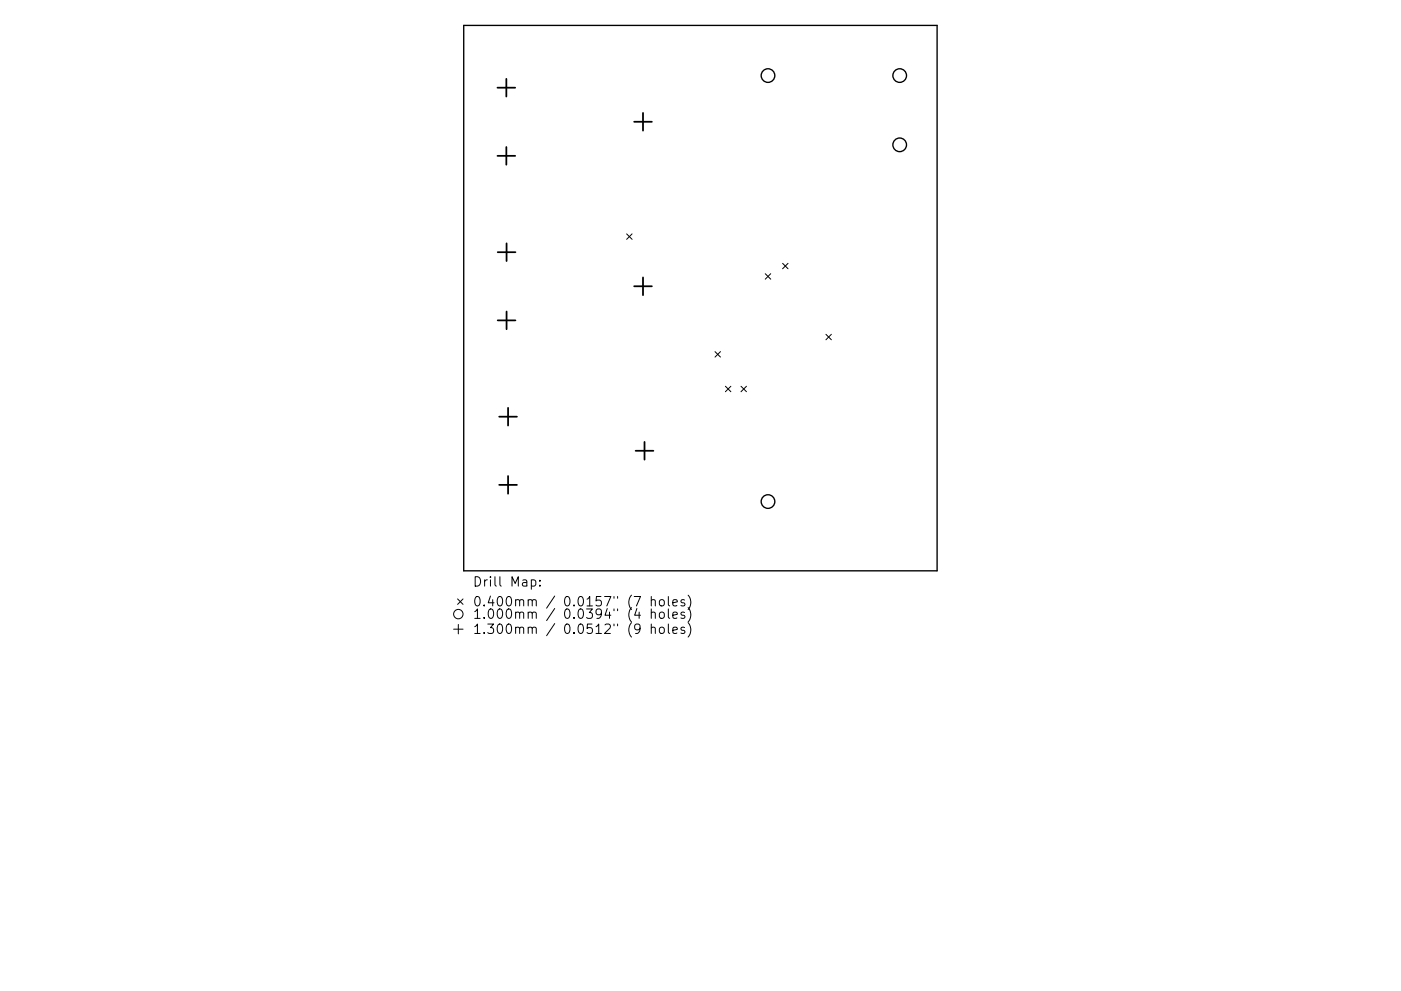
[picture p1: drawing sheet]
<svg xmlns="http://www.w3.org/2000/svg" width="297mm" height="210mm" viewBox="0 0 297 210" stroke-linecap="round" stroke-linejoin="round" font-family="sans-serif">
<defs><g id="words">
<g font-size="2.8">
<text x="100.2" y="124.5">Drill Map:</text>
<text x="100.2" y="128.7">0.400mm / 0.0157&quot; (7 holes)</text>
<text x="100.2" y="131.3">1.000mm / 0.0394&quot; (4 holes)</text>
<text x="100.2" y="134.5">1.300mm / 0.0512&quot; (9 holes)</text>
</g>
</g></defs>
<g fill="none" stroke="#000" stroke-width=".29">
<path d="M98.3 5.4h100.4v115.7h-100.4z"/>
<circle cx="162.8" cy="16" r="1.45"/>
<circle cx="190.8" cy="16" r="1.45"/>
<circle cx="190.8" cy="30.7" r="1.45"/>
<circle cx="162.8" cy="106.4" r="1.45"/>
</g>
<g fill="none" stroke="#000" stroke-width=".21">
<path d="M132.9 49.6l1.1 1.2M134 49.6l-1.1 1.2M162.3 58.1l1.1 1.1M163.4 58.1l-1.1 1.1M165.9 55.9l1.2 1.1M167.1 55.9l-1.2 1.1M151.6 74.6l1.2 1.2M152.8 74.6l-1.2 1.2M175.1 70.9l1.2 1.2M176.3 70.9l-1.2 1.2M153.8 82l1.2 1.1M155 82l-1.2 1.1"/>
<path d="M157.1 82l1.2 1.1M158.3 82l-1.2 1.1M96.2 133.5h2M97 127.1l1.2 1.1M97.2 132.5v2M98.2 127.1l-1.2 1.1M112.7 123.1l.5-.1 .4 .4v.6l-.2 .3h-.7M114.5 124.2v.2M114.5 123.1v.2M138.1 127.4l.3-.2 .4 .1 .1 1.3M138.1 130.1a.5 .5 0 0 1 .8 0v1.1M138.1 133.3a.5 .5 0 0 1 .8 0v1.1"/>
<path d="M138.1 126.6v2M138.1 129.2v2M138.1 132.4v2M139.9 130.1a.54 .54 0 0 1 .5-.2 .54 .54 0 0 1 .4 .3v.6a.54 .54 0 0 1-.5 .4 .54 .54 0 0 1-.5-.4zM139.9 133.3a.54 .54 0 0 1 .5-.2 .54 .54 0 0 1 .4 .3v.6a.54 .54 0 0 1-.5 .4 .54 .54 0 0 1-.5-.4zM140 127.3l.2-.1a.54 .54 0 0 1 .6 .4v.6a.54 .54 0 0 1-.5 .4 .54 .54 0 0 1-.5-.4v-.6zM141.7 126.6v1.7l.3 .3M141.7 129.2v1.7l.3 .3M141.7 132.4v1.7l.3 .3M142.7 127.9l.9-.2-.1-.4-.6-.1-.2 .3 .1 1h.7M142.7 130.5l.9-.2-.1-.3-.6-.1-.2 .2 .1 1h.7M142.7 133.7l.9-.2-.1-.3-.6-.1-.2 .2 .1 1h.7"/>
<path d="M145.1 127.3l-.4-.1-.3 .3 .1 .3 .6 .2v.5h-.7M145.1 130l-.4-.1-.3 .2 .1 .3 .6 .2v.5h-.7M145.1 133.2l-.4-.1-.3 .2 .1 .3 .6 .2v.5h-.7M145.9 126.3a2.29 2.29 0 0 1 0 3M145.9 128.9a2.29 2.29 0 0 1 0 3.1M145.9 132.1a2.29 2.29 0 0 1 0 3.1"/>
<circle cx="97.2" cy="130.3" r="1"/>
</g>
<g fill="none" stroke="#000" stroke-width=".38">
<path d="M105.5 18.6h3.7M107.4 16.7v3.8M105.5 33.1h3.7M107.4 31.2v3.7M134.5 25.8h3.7M136.3 24v3.7M105.5 53.5h3.8M107.4 51.6v3.8M136.3 58.9v3.7M105.5 68h3.8M107.4 66.1v3.8M134.5 60.7h3.7"/>
<path d="M105.8 88.4h3.8M107.7 86.5v3.8M134.8 95.6h3.7M136.6 93.8v3.7M105.8 102.9h3.8M107.7 101v3.8"/>
</g>
<use href="#words"/>
</svg>
